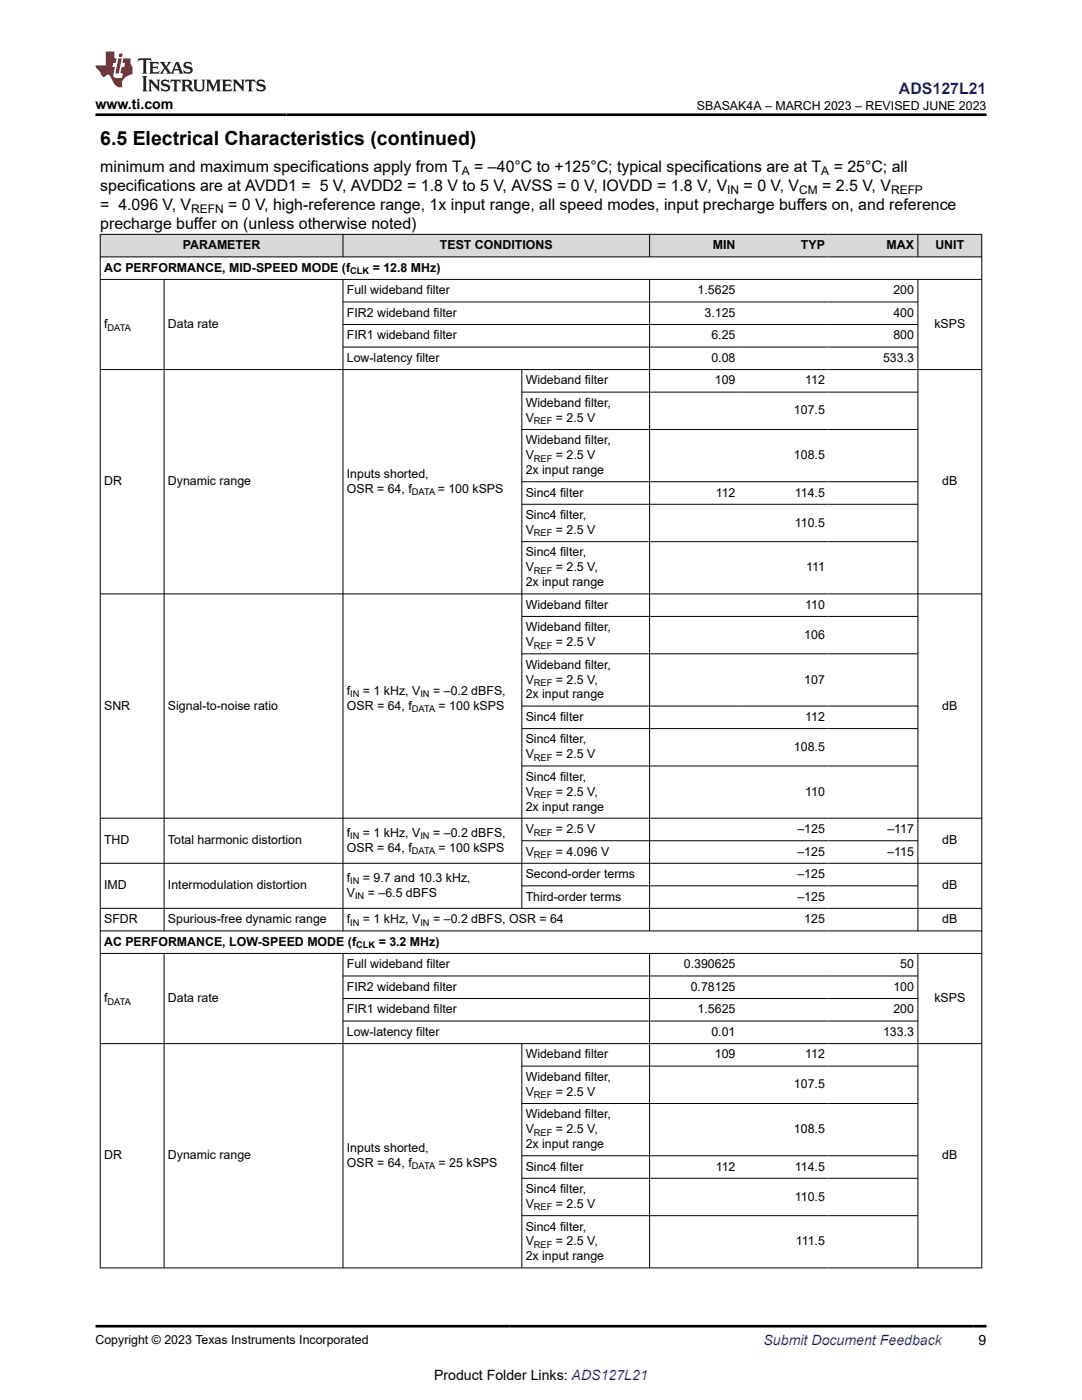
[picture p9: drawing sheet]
<svg xmlns="http://www.w3.org/2000/svg" width="216mm" height="279mm" viewBox="0 0 216 279" stroke-linecap="round" stroke-linejoin="round" font-family="sans-serif">
<defs><g id="words">
<text font-size="3.9" x="20" y="28.8">6.5 Electrical Characteristics (continued)</text>
<text font-size="3.2" fill="#00f" x="179.4" y="18.7">ADS127L21</text>
<g font-size="3.2">
<text x="20" y="34.3">minimum and maximum specifications apply from T</text>
<text x="94.6" y="34.3">= –40°C to +125°C; typical specifications are at T</text>
<text x="166.4" y="34.3">= 25°C; all</text>
<text x="20" y="38.1">specifications are at AVDD1 = 5 V, AVDD2 = 1.8 V to 5 V, AVSS = 0 V, IOVDD = 1.8 V, V</text>
<text x="20" y="41.9">= 4.096 V, V</text>
<text x="45.5" y="41.9">= 0 V, high-reference range, 1x input range, all speed modes, input precharge buffers on, and reference</text>
<text x="148.4" y="38.1">= 0 V, V</text>
<text x="164.1" y="38.1">= 2.5 V, V</text>
<text x="20" y="45.7">precharge buffer on (unless otherwise noted)</text>
</g>
<g font-size="2.8">
<text x="19" y="21.8">www.ti.com</text>
<text x="195.3" y="268.5">9</text>
<text x="86.6" y="275.3">Product Folder Links: ADS127L21</text>
</g>
<text font-size="2.8" fill="#00f" x="152.4" y="268.5">Submit Document Feedback</text>
<g font-size="2.5">
<text x="139.1" y="21.9">SBASAK4A – MARCH 2023 – REVISED JUNE 2023</text>
<text x="36.5" y="49.7">PARAMETER</text>
<text x="87.8" y="49.7">TEST CONDITIONS</text>
<text x="142.2" y="49.7">MIN</text>
<text x="159.8" y="49.7">TYP</text>
<text x="176.9" y="49.7">MAX</text>
<text x="186.6" y="49.7">UNIT</text>
<text x="20.8" y="54.2">AC PERFORMANCE, MID-SPEED MODE (f</text>
<text x="69.2" y="58.7">Full wideband filter</text>
<text x="74.4" y="54.2">= 12.8 MHz)</text>
<text x="139.2" y="58.7">1.5625</text>
<text x="178.3" y="58.7">200</text>
<text x="20.8" y="65.5">f</text>
<text x="33.5" y="65.5">Data rate</text>
<text x="69.2" y="63.2">FIR2 wideband filter</text>
<text x="140.6" y="63.2">3.125</text>
<text x="178.3" y="63.2">400</text>
<text x="186.4" y="65.5">kSPS</text>
<text x="69.2" y="67.7">FIR1 wideband filter</text>
<text x="142" y="67.7">6.25</text>
<text x="178.3" y="67.7">800</text>
<text x="69.2" y="72.2">Low-latency filter</text>
<text x="104.9" y="76.7">Wideband filter</text>
<text x="142" y="72.2">0.08</text>
<text x="142.6" y="76.7">109</text>
<text x="160.7" y="76.7">112</text>
<text x="176.2" y="72.2">533.3</text>
<text x="104.9" y="81.2">Wideband filter,</text>
<text x="158.4" y="82.7">107.5</text>
<text x="104.9" y="84.2">V</text>
<text x="104.9" y="88.7">Wideband filter,</text>
<text x="110.9" y="84.2">= 2.5 V</text>
<text x="69.2" y="95.4">Inputs shorted,</text>
<text x="104.9" y="91.6">V</text>
<text x="104.9" y="94.6">2x input range</text>
<text x="110.9" y="91.6">= 2.5 V</text>
<text x="158.4" y="91.6">108.5</text>
<text x="20.8" y="96.9">DR</text>
<text x="33.5" y="96.9">Dynamic range</text>
<text x="69.2" y="98.3">OSR = 64, f</text>
<text x="87.4" y="98.3">= 100 kSPS</text>
<text x="104.9" y="99.1">Sinc4 filter</text>
<text x="142.8" y="99.1">112</text>
<text x="158.6" y="99.1">114.5</text>
<text x="188" y="96.9">dB</text>
<text x="104.9" y="103.6">Sinc4 filter,</text>
<text x="104.9" y="106.6">V</text>
<text x="110.9" y="106.6">= 2.5 V</text>
<text x="158.6" y="105.1">110.5</text>
<text x="104.9" y="111.1">Sinc4 filter,</text>
<text x="104.9" y="114">V</text>
<text x="104.9" y="117">2x input range</text>
<text x="110.9" y="114">= 2.5 V,</text>
<text x="160.9" y="114">111</text>
<text x="104.9" y="121.5">Wideband filter</text>
<text x="104.9" y="126">Wideband filter,</text>
<text x="160.7" y="121.5">110</text>
<text x="104.9" y="128.9">V</text>
<text x="110.9" y="128.9">= 2.5 V</text>
<text x="160.5" y="127.5">106</text>
<text x="104.9" y="133.4">Wideband filter,</text>
<text x="104.9" y="136.4">V</text>
<text x="110.9" y="136.4">= 2.5 V,</text>
<text x="160.5" y="136.4">107</text>
<text x="20.8" y="141.6">SNR</text>
<text x="33.5" y="141.6">Signal-to-noise ratio</text>
<text x="69.2" y="141.6">OSR = 64, f</text>
<text x="69.2" y="138.7">f</text>
<text x="72.4" y="138.7">= 1 kHz, V</text>
<text x="86.4" y="138.7">= –0.2 dBFS,</text>
<text x="87.5" y="141.6">= 100 kSPS</text>
<text x="104.9" y="139.4">2x input range</text>
<text x="104.9" y="143.9">Sinc4 filter</text>
<text x="160.7" y="143.9">112</text>
<text x="188" y="141.6">dB</text>
<text x="104.9" y="148.4">Sinc4 filter,</text>
<text x="158.4" y="149.8">108.5</text>
<text x="104.9" y="151.3">V</text>
<text x="104.9" y="155.8">Sinc4 filter,</text>
<text x="110.9" y="151.3">= 2.5 V</text>
<text x="104.9" y="158.8">V</text>
<text x="104.9" y="161.8">2x input range</text>
<text x="110.9" y="158.8">= 2.5 V,</text>
<text x="160.7" y="158.8">110</text>
<text x="69.2" y="167">f</text>
<text x="72.4" y="167">= 1 kHz, V</text>
<text x="86.4" y="167">= –0.2 dBFS,</text>
<text x="104.9" y="166.3">V</text>
<text x="110.9" y="166.3">= 2.5 V</text>
<text x="159.1" y="166.3">–125</text>
<text x="177.1" y="166.3">–117</text>
<text x="20.8" y="168.5">THD</text>
<text x="33.5" y="168.5">Total harmonic distortion</text>
<text x="69.2" y="170">OSR = 64, f</text>
<text x="87.5" y="170">= 100 kSPS</text>
<text x="104.9" y="170.8">V</text>
<text x="110.9" y="170.8">= 4.096 V</text>
<text x="159.1" y="170.8">–125</text>
<text x="177.1" y="170.8">–115</text>
<text x="188" y="168.5">dB</text>
<text x="20.8" y="177.5">IMD</text>
<text x="33.5" y="177.5">Intermodulation distortion</text>
<text x="69.2" y="179">V</text>
<text x="69.2" y="176">f</text>
<text x="72.4" y="176">= 9.7 and 10.3 kHz,</text>
<text x="73.4" y="179">= –6.5 dBFS</text>
<text x="104.9" y="175.2">Second-order terms</text>
<text x="104.9" y="179.7">Third-order terms</text>
<text x="159.1" y="175.2">–125</text>
<text x="159.1" y="179.7">–125</text>
<text x="188" y="177.5">dB</text>
<text x="20.8" y="184.2">SFDR</text>
<text x="33.5" y="184.2">Spurious-free dynamic range</text>
<text x="69.2" y="184.2">f</text>
<text x="72.4" y="184.2">= 1 kHz, V</text>
<text x="86.4" y="184.2">= –0.2 dBFS, OSR = 64</text>
<text x="160.5" y="184.2">125</text>
<text x="188" y="184.2">dB</text>
<text x="20.8" y="188.7">AC PERFORMANCE, LOW-SPEED MODE (f</text>
<text x="75.6" y="188.7">= 3.2 MHz)</text>
<text x="69.2" y="193.2">Full wideband filter</text>
<text x="69.2" y="197.7">FIR2 wideband filter</text>
<text x="136.5" y="193.2">0.390625</text>
<text x="137.8" y="197.7">0.78125</text>
<text x="178.3" y="197.7">100</text>
<text x="179.6" y="193.2">50</text>
<text x="20.8" y="200">f</text>
<text x="33.5" y="200">Data rate</text>
<text x="69.2" y="202.2">FIR1 wideband filter</text>
<text x="139.2" y="202.2">1.5625</text>
<text x="178.3" y="202.2">200</text>
<text x="186.4" y="200">kSPS</text>
<text x="69.2" y="206.7">Low-latency filter</text>
<text x="142" y="206.7">0.01</text>
<text x="176.2" y="206.7">133.3</text>
<text x="104.9" y="211.2">Wideband filter</text>
<text x="104.9" y="215.7">Wideband filter,</text>
<text x="142.6" y="211.2">109</text>
<text x="160.7" y="211.2">112</text>
<text x="104.9" y="218.7">V</text>
<text x="110.9" y="218.7">= 2.5 V</text>
<text x="158.4" y="217.2">107.5</text>
<text x="104.9" y="223.2">Wideband filter,</text>
<text x="104.9" y="226.2">V</text>
<text x="110.9" y="226.2">= 2.5 V,</text>
<text x="158.4" y="226.2">108.5</text>
<text x="20.8" y="231.4">DR</text>
<text x="33.5" y="231.4">Dynamic range</text>
<text x="69.2" y="229.9">Inputs shorted,</text>
<text x="69.2" y="232.8">OSR = 64, f</text>
<text x="87.5" y="232.8">= 25 kSPS</text>
<text x="104.9" y="229.1">2x input range</text>
<text x="104.9" y="233.6">Sinc4 filter</text>
<text x="142.8" y="233.6">112</text>
<text x="158.6" y="233.6">114.5</text>
<text x="188" y="231.4">dB</text>
<text x="104.9" y="238.1">Sinc4 filter,</text>
<text x="158.6" y="239.6">110.5</text>
<text x="104.9" y="241.1">V</text>
<text x="104.9" y="245.6">Sinc4 filter,</text>
<text x="110.9" y="241.1">= 2.5 V</text>
<text x="104.9" y="248.5">V</text>
<text x="104.9" y="251.5">2x input range</text>
<text x="110.9" y="248.5">= 2.5 V,</text>
<text x="158.8" y="248.5">111.5</text>
<text x="19" y="268.2">Copyright © 2023 Texas Instruments Incorporated</text>
</g>
<g font-size="2.4">
<text x="92.2" y="34.9">A</text>
<text x="163.9" y="34.9">A</text>
<text x="145.1" y="38.7">IN</text>
<text x="159.5" y="38.7">CM</text>
<text x="177.8" y="38.7">REFP</text>
<text x="38.2" y="42.5">REFN</text>
</g>
<g font-size="1.9">
<text x="69.9" y="54.7">CLK</text>
<text x="21.5" y="66">DATA</text>
<text x="106.5" y="84.7">REF</text>
<text x="106.5" y="92.1">REF</text>
<text x="82.2" y="98.8">DATA</text>
<text x="106.5" y="107.1">REF</text>
<text x="106.5" y="114.5">REF</text>
<text x="106.5" y="129.4">REF</text>
<text x="106.5" y="136.9">REF</text>
<text x="69.9" y="139.2">IN</text>
<text x="82.2" y="142.1">DATA</text>
<text x="83.9" y="139.2">IN</text>
<text x="106.5" y="151.8">REF</text>
<text x="106.5" y="159.3">REF</text>
<text x="69.9" y="167.5">IN</text>
<text x="83.9" y="167.5">IN</text>
<text x="106.5" y="166.7">REF</text>
<text x="82.2" y="170.5">DATA</text>
<text x="106.5" y="171.2">REF</text>
<text x="69.9" y="176.5">IN</text>
<text x="70.9" y="179.5">IN</text>
<text x="69.9" y="184.7">IN</text>
<text x="83.9" y="184.7">IN</text>
<text x="71.1" y="189.2">CLK</text>
<text x="21.5" y="200.5">DATA</text>
<text x="106.5" y="219.2">REF</text>
<text x="106.5" y="226.6">REF</text>
<text x="82.2" y="233.3">DATA</text>
<text x="106.5" y="241.6">REF</text>
<text x="106.5" y="249">REF</text>
</g>
</g></defs>
<g fill="#d8d8d8">
<path d="M20 46.8h175.9v4.5h-175.9z" fill-rule="evenodd"/>
<path d="M20.1 46.8h48.3v4.4h-48.3z" fill-rule="evenodd"/>
<path d="M68.5 46.8h61.1v4.4h-61.1z" fill-rule="evenodd"/>
<path d="M129.7 46.8h17.8v4.4h-17.8z" fill-rule="evenodd"/>
<path d="M147.5 46.8h17.8v4.4h-17.8z" fill-rule="evenodd"/>
<path d="M165.3 46.8h17.8v4.4h-17.8z" fill-rule="evenodd"/>
<path d="M183.2 46.8h12.6v4.4h-12.6z" fill-rule="evenodd"/>
</g>
<g fill="none" stroke="#000" stroke-width=".2">
<path d="M19.9 46.8h176.1M19.9 51.3h176.1M19.9 55.8h176.1M20 46.7v206.4M32.7 55.8v130M68.4 46.7v4.6M68.4 55.8v130M129.6 46.7v4.6M129.6 55.8v130M183.2 46.7v4.6M183.2 55.8v130M195.9 46.7v206.4"/>
<path d="M19.9 73.8h176.1M68.4 60.3h114.8M68.4 64.8h114.8M68.4 69.3h114.8M104.1 73.8v107.5M104.1 78.3h79.1M104.1 85.7h79.1M104.1 96.1h79.1M19.9 118.5h176.1M104.1 100.6h79.1M104.1 108.1h79.1M104.1 123h79.1"/>
<path d="M104.1 130.5h79.1M104.1 140.9h79.1M104.1 145.4h79.1M104.1 152.9h79.1M19.9 163.3h176.1M19.9 172.3h176.1M104.1 167.8h79.1M104.1 176.8h79.1M19.9 181.3h176.1M19.9 185.8h176.1M19.9 190.3h176.1M32.7 190.3v62.8"/>
<path d="M68.4 190.3v62.8M68.4 194.8h114.8M68.4 199.3h114.8M129.6 190.3v62.8M183.2 190.3v62.8M19.9 208.3h176.1M68.4 203.8h114.8M104.1 208.3v44.8M104.1 212.8h79.1M104.1 220.2h79.1M104.1 230.7h79.1M104.1 235.2h79.1"/>
<path d="M19.9 253h176.1M104.1 242.6h79.1"/>
</g>
<path d="M27.7 11.6l-.2 .6 .5-.2h.6v.1v2.2l-.2 .4h1l-.2-.4v-2.2v-.1h.5l.5 .2-.1-.6zM29.8 12.4l.2 .3v1.6l-.2 .4h1.9l.1-.6a1.08 1.08 0 0 1-1.3 .2v-.7h.6l.4 .2v-.7l-.4 .2h-.6v-.5l.2-.2a1 1 0 0 1 1 .3l-.1-.5zM31.8 12.4l1 1.1-1 1.2h.9l-.2-.2 .4-.8 .5 .8-.2 .2h1.6l-.2-.2 .1-.5h1l.1 .5-.1 .2h.9l-.2-.4-.8-1.9h-.5l-1 2.1-.8-1.1 .9-1h-.8l.2 .2-.5 .6-.3-.6 .1-.2zM35.2 12.8l.4 1h-.8zM36.8 12.5a.65 .65 0 0 0-.2 .7 .65 .65 0 0 0 .6 .5l.7 .1 .1 .3a.79 .79 0 0 1-.7 .4 .79 .79 0 0 1-.7-.5l.1 .7 .2-.1a.93 .93 0 0 0 1.1 0 .93 .93 0 0 0 .4-.9 1.46 1.46 0 0 0-1.2-.6l-.1-.3a1.09 1.09 0 0 1 1.2 .2l-.2-.6-.1 .1-.6-.2zM28.4 15.2l.2 .4v2.2l-.2 .4h1l-.2-.4v-2.2l.2-.4zM29.6 15.9l.2 .4v1.5l-.2 .4h.8l-.3-.4v-1.3l1.7 1.8v-2l.2-.4h-.8l.2 .2 .1 1.1-1.2-1.3zM32.3 16a.65 .65 0 0 0-.2 .8 .65 .65 0 0 0 .7 .4l.6 .2 .1 .2a.79 .79 0 0 1-.7 .4 .79 .79 0 0 1-.7-.5l.1 .7 .2-.1a.93 .93 0 0 0 1.1 .1 .93 .93 0 0 0 .4-1 1.46 1.46 0 0 0-1.2-.5l-.1-.4a1.09 1.09 0 0 1 1.2 .2l-.2-.6-.1 .1-.6-.1zM34.1 15.9l-.1 .6a.63 .63 0 0 1 .7-.3l.1 1.6-.3 .4h1l-.2-.4v-1.6a.66 .66 0 0 1 .8 .3l-.1-.6zM36.2 15.9l.2 .4v1.5l-.2 .4h.9l-.2-.2v-.7h.5l.1 .2a.79 .79 0 0 0 1.2 .6l-1-.9a.61 .61 0 0 0 .6-.6 .61 .61 0 0 0-.5-.7zM36.9 16.2h.2a.47 .47 0 0 1 .5 .1 .47 .47 0 0 1 .1 .5l-.2 .1-.6 .1zM38.5 15.9l.2 .2a2.27 2.27 0 0 0 .4 2 1.04 1.04 0 0 0 1.7-.7v-1.3l.2-.2h-.8l.2 .4v1.1a.6 .6 0 0 1-.6 .6 .6 .6 0 0 1-.6-.6v-1.1l.3-.4zM41.1 15.9l.2 .4v1.5l-.2 .4h.7l-.2-.4v-1.4l.9 1.9 .8-1.9v1.4l-.2 .4h1l-.3-.4v-1.5l.3-.4h-.8l-.7 1.5-.7-1.5zM44.3 15.9l.2 .4v1.5l-.2 .4h1.9l.1-.6a1.09 1.09 0 0 1-1.3 .2v-.7h.6l.4 .2v-.6l-.4 .2h-.6v-.6l.2-.1a1.01 1.01 0 0 1 1 .3l-.1-.6zM46.4 15.9l.3 .4v1.5l-.3 .4h.8l-.2-.4v-1.3l1.6 1.8v-2l.2-.4h-.7l.2 .2v1.1l-1.2-1.3zM49 15.9l-.1 .6a.63 .63 0 0 1 .8-.3v1.6l-.3 .4h1l-.2-.4v-1.6a.66 .66 0 0 1 .8 .3l-.1-.6zM51.4 16a.65 .65 0 0 0-.2 .8 .65 .65 0 0 0 .6 .4l.6 .2 .2 .2a.79 .79 0 0 1-.8 .4 .79 .79 0 0 1-.6-.5l.1 .7 .2-.1a.93 .93 0 0 0 1 .1 .93 .93 0 0 0 .5-1 1.46 1.46 0 0 0-1.3-.5l-.1-.4a1.09 1.09 0 0 1 1.3 .2l-.2-.6-.2 .1-.5-.1z" fill="#231f20"/>
<path d="M21.1 10.3v2.7h-2.1l.1 .4 .9 1a.95 .95 0 0 0 .9 .9 .59 .59 0 0 1 .6-.4 .59 .59 0 0 1 .5 .3l.4 .8a1.59 1.59 0 0 0 2.1 1.4 1.61 1.61 0 0 1 1-2.3l1-.3-.1-1.5a1.59 1.59 0 0 1-.4-1.7h-1.4l-.2 .9h.5l-.1 .9h-.5l-.2 .9v.3l.4 .1-.2 .9h-.6a.73 .73 0 0 1-1.1-.7l.3-1.5h-.5l.2-.9h.5l.2-.9h-.5v-1.3zM23.6 11.6l-.6 3.1h.7l.6-3.1zM23.8 10.7l-.1 .6h.7l.1-.6z" fill="#ed1c24"/>
<path d="M19 22.9h177.8M19 264.7h177.8" fill="none" stroke="#000" stroke-width=".53"/>
<use href="#words"/>
</svg>
